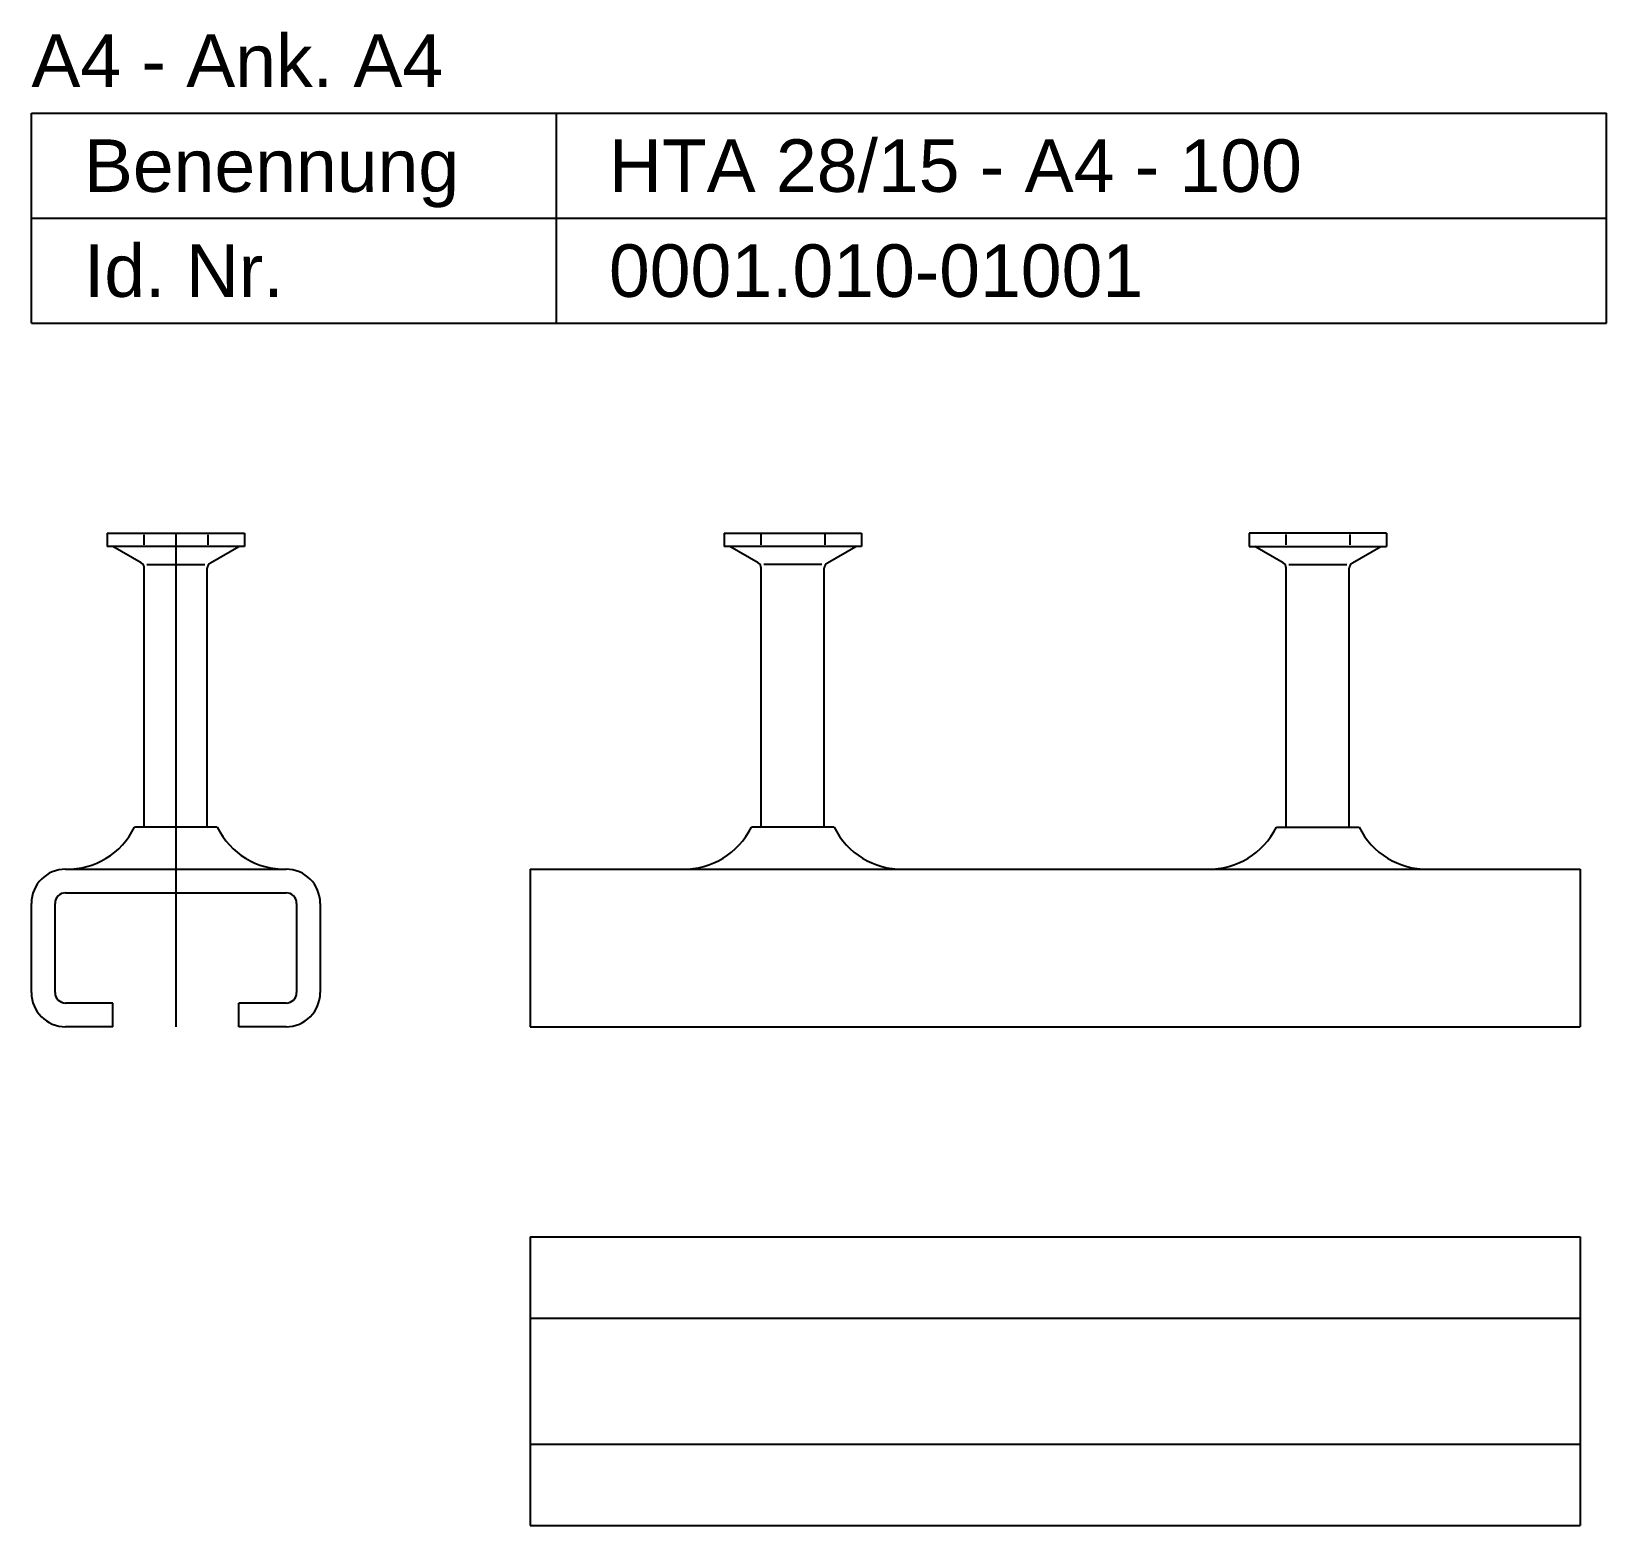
# Model space of a CAD drawing. Header units: millimetres. Extents: x -466 to 5678, y -7065 to 2232.
# Drawn here: x -464.7 to -314.7, y 2089.8 to 2232.1 of the extents above; entities that cross this region are included whole.
import ezdxf

# ---------------------------------------------------------------- set-up
doc = ezdxf.new("R2010")
doc.units = ezdxf.units.MM
doc.layers.add('HALFEN', color=2, linetype='CONTINUOUS')
doc.styles.add('ARIAL50', font='ARIAL.TTF', dxfattribs={"height": 5})

msp = doc.modelspace()

# ---------------------------------------------------------------- linework, layer by layer
at = {"layer": 'HALFEN'}
for p, q in [((-464.75, 2224.34), (-314.75, 2224.34)), ((-464.75, 2204.34), (-464.75, 2224.34)), ((-414.75, 2204.34), (-414.75, 2224.34)), ((-314.75, 2204.34), (-314.75, 2224.34)), ((-464.75, 2214.34), (-314.75, 2214.34)), ((-464.75, 2204.34), (-314.75, 2204.34)), ((-457.54, 2184.34), (-444.45, 2184.34)), ((-457.54, 2184.34), (-457.54, 2183.08)), ((-454.05, 2184.19), (-454.05, 2183.23)), ((-447.94, 2184.19), (-447.94, 2183.23)), ((-444.45, 2184.34), (-444.45, 2183.08)), ((-398.79, 2184.35), (-385.7, 2184.35)), ((-398.79, 2184.35), (-398.79, 2183.08)), ((-395.3, 2184.2), (-395.3, 2183.23)), ((-389.19, 2184.2), (-389.19, 2183.23)), ((-385.7, 2184.35), (-385.7, 2183.08)), ((-335.7, 2184.35), (-348.79, 2184.35)), ((-348.79, 2184.35), (-348.79, 2183.08)), ((-345.3, 2184.2), (-345.3, 2183.23)), ((-339.19, 2184.2), (-339.19, 2183.23)), ((-335.7, 2184.35), (-335.7, 2183.08)), ((-444.45, 2183.08), (-457.54, 2183.08)), ((-454.3, 2181.52), (-457, 2183.08)), ((-447.7, 2181.52), (-445, 2183.08)), ((-385.7, 2183.08), (-398.79, 2183.08)), ((-395.55, 2181.52), (-398.25, 2183.08)), ((-388.95, 2181.52), (-386.25, 2183.08)), ((-348.79, 2183.08), (-335.7, 2183.08)), ((-345.55, 2181.52), (-348.25, 2183.08)), ((-338.95, 2181.52), (-336.25, 2183.08)), ((-448.23, 2181.34), (-453.76, 2181.34)), ((-389.48, 2181.35), (-395.01, 2181.35)), ((-345.01, 2181.35), (-339.48, 2181.35)), ((-454, 2156.34), (-454, 2181)), ((-448, 2156.34), (-448, 2181)), ((-395.25, 2156.35), (-395.25, 2181)), ((-389.25, 2156.35), (-389.25, 2181)), ((-345.25, 2156.35), (-345.25, 2181)), ((-339.25, 2156.35), (-339.25, 2181)), ((-447.06, 2156.34), (-454.93, 2156.34)), ((-388.31, 2156.35), (-396.18, 2156.35)), ((-346.18, 2156.35), (-338.31, 2156.35)), ((-461.5, 2152.34), (-440.5, 2152.34)), ((-417.25, 2152.35), (-317.25, 2152.35)), ((-417.25, 2152.35), (-417.25, 2137.34)), ((-317.25, 2152.35), (-317.25, 2137.34)), ((-461.5, 2150.09), (-440.5, 2150.09)), ((-464.75, 2140.59), (-464.75, 2149.09)), ((-462.5, 2140.59), (-462.5, 2149.09)), ((-439.5, 2149.09), (-439.5, 2140.59)), ((-437.25, 2149.09), (-437.25, 2140.59)), ((-457, 2139.59), (-461.5, 2139.59)), ((-457, 2137.34), (-457, 2139.59)), ((-440.5, 2139.59), (-445, 2139.59)), ((-445, 2137.34), (-445, 2139.59)), ((-457, 2137.34), (-461.5, 2137.34)), ((-440.5, 2137.34), (-445, 2137.34)), ((-417.25, 2137.34), (-317.25, 2137.34)), ((-417.25, 2117.34), (-317.25, 2117.34)), ((-417.25, 2117.34), (-417.25, 2089.84)), ((-317.25, 2117.34), (-317.25, 2089.84)), ((-417.25, 2109.59), (-317.25, 2109.59)), ((-417.25, 2097.59), (-317.25, 2097.59)), ((-417.25, 2089.84), (-317.25, 2089.84))]:
    msp.add_line(p, q, dxfattribs=at)
at = {"layer": 'HALFEN', "color": 1}
msp.add_line((-451, 2184.34), (-451, 2137.34), dxfattribs=at)
at = {"layer": 'HALFEN'}
for centre, radius, start, end in [((-454.6, 2181), 0.6, 0, 60), ((-447.4, 2181), 0.6, 120, 180), ((-395.85, 2181), 0.6, 0, 60), ((-388.65, 2181), 0.6, 120, 180), ((-345.85, 2181), 0.6, 0, 60), ((-338.65, 2181), 0.6, 120, 180), ((-461.35, 2159.48), 7.14, 268.7969, 333.9123), ((-440.64, 2159.48), 7.14, 206.0877, 271.2031), ((-402.6, 2159.49), 7.14, 268.7969, 333.9123), ((-381.89, 2159.49), 7.14, 206.0877, 271.2031), ((-352.6, 2159.49), 7.14, 268.7969, 333.9123), ((-331.89, 2159.49), 7.14, 206.0877, 271.2031), ((-461.5, 2149.09), 3.25, 90, 180), ((-440.5, 2149.09), 3.25, 0, 90), ((-461.5, 2149.09), 1, 90, 180), ((-440.5, 2149.09), 1, 0, 90), ((-461.5, 2140.59), 3.25, 180, 270), ((-461.5, 2140.59), 1, 180, 270), ((-440.5, 2140.59), 3.25, 270, 0), ((-440.5, 2140.59), 1, 270, 0)]:
    msp.add_arc(centre, radius, start, end, dxfattribs=at)

# ---------------------------------------------------------------- texts
at = {"layer": 'HALFEN', "style": 'ARIAL50'}
for s, p in [('A4 - Ank. A4', (-464.75, 2226.84)), ('Benennung', (-459.75, 2216.84)), ('HTA 28/15 - A4 - 100', (-409.75, 2216.84)), ('Id. Nr.', (-459.75, 2206.84)), ('0001.010-01001', (-409.75, 2206.84))]:
    msp.add_text(s, height=5, dxfattribs=at).set_placement(p)

doc.saveas('drawing.dxf')
